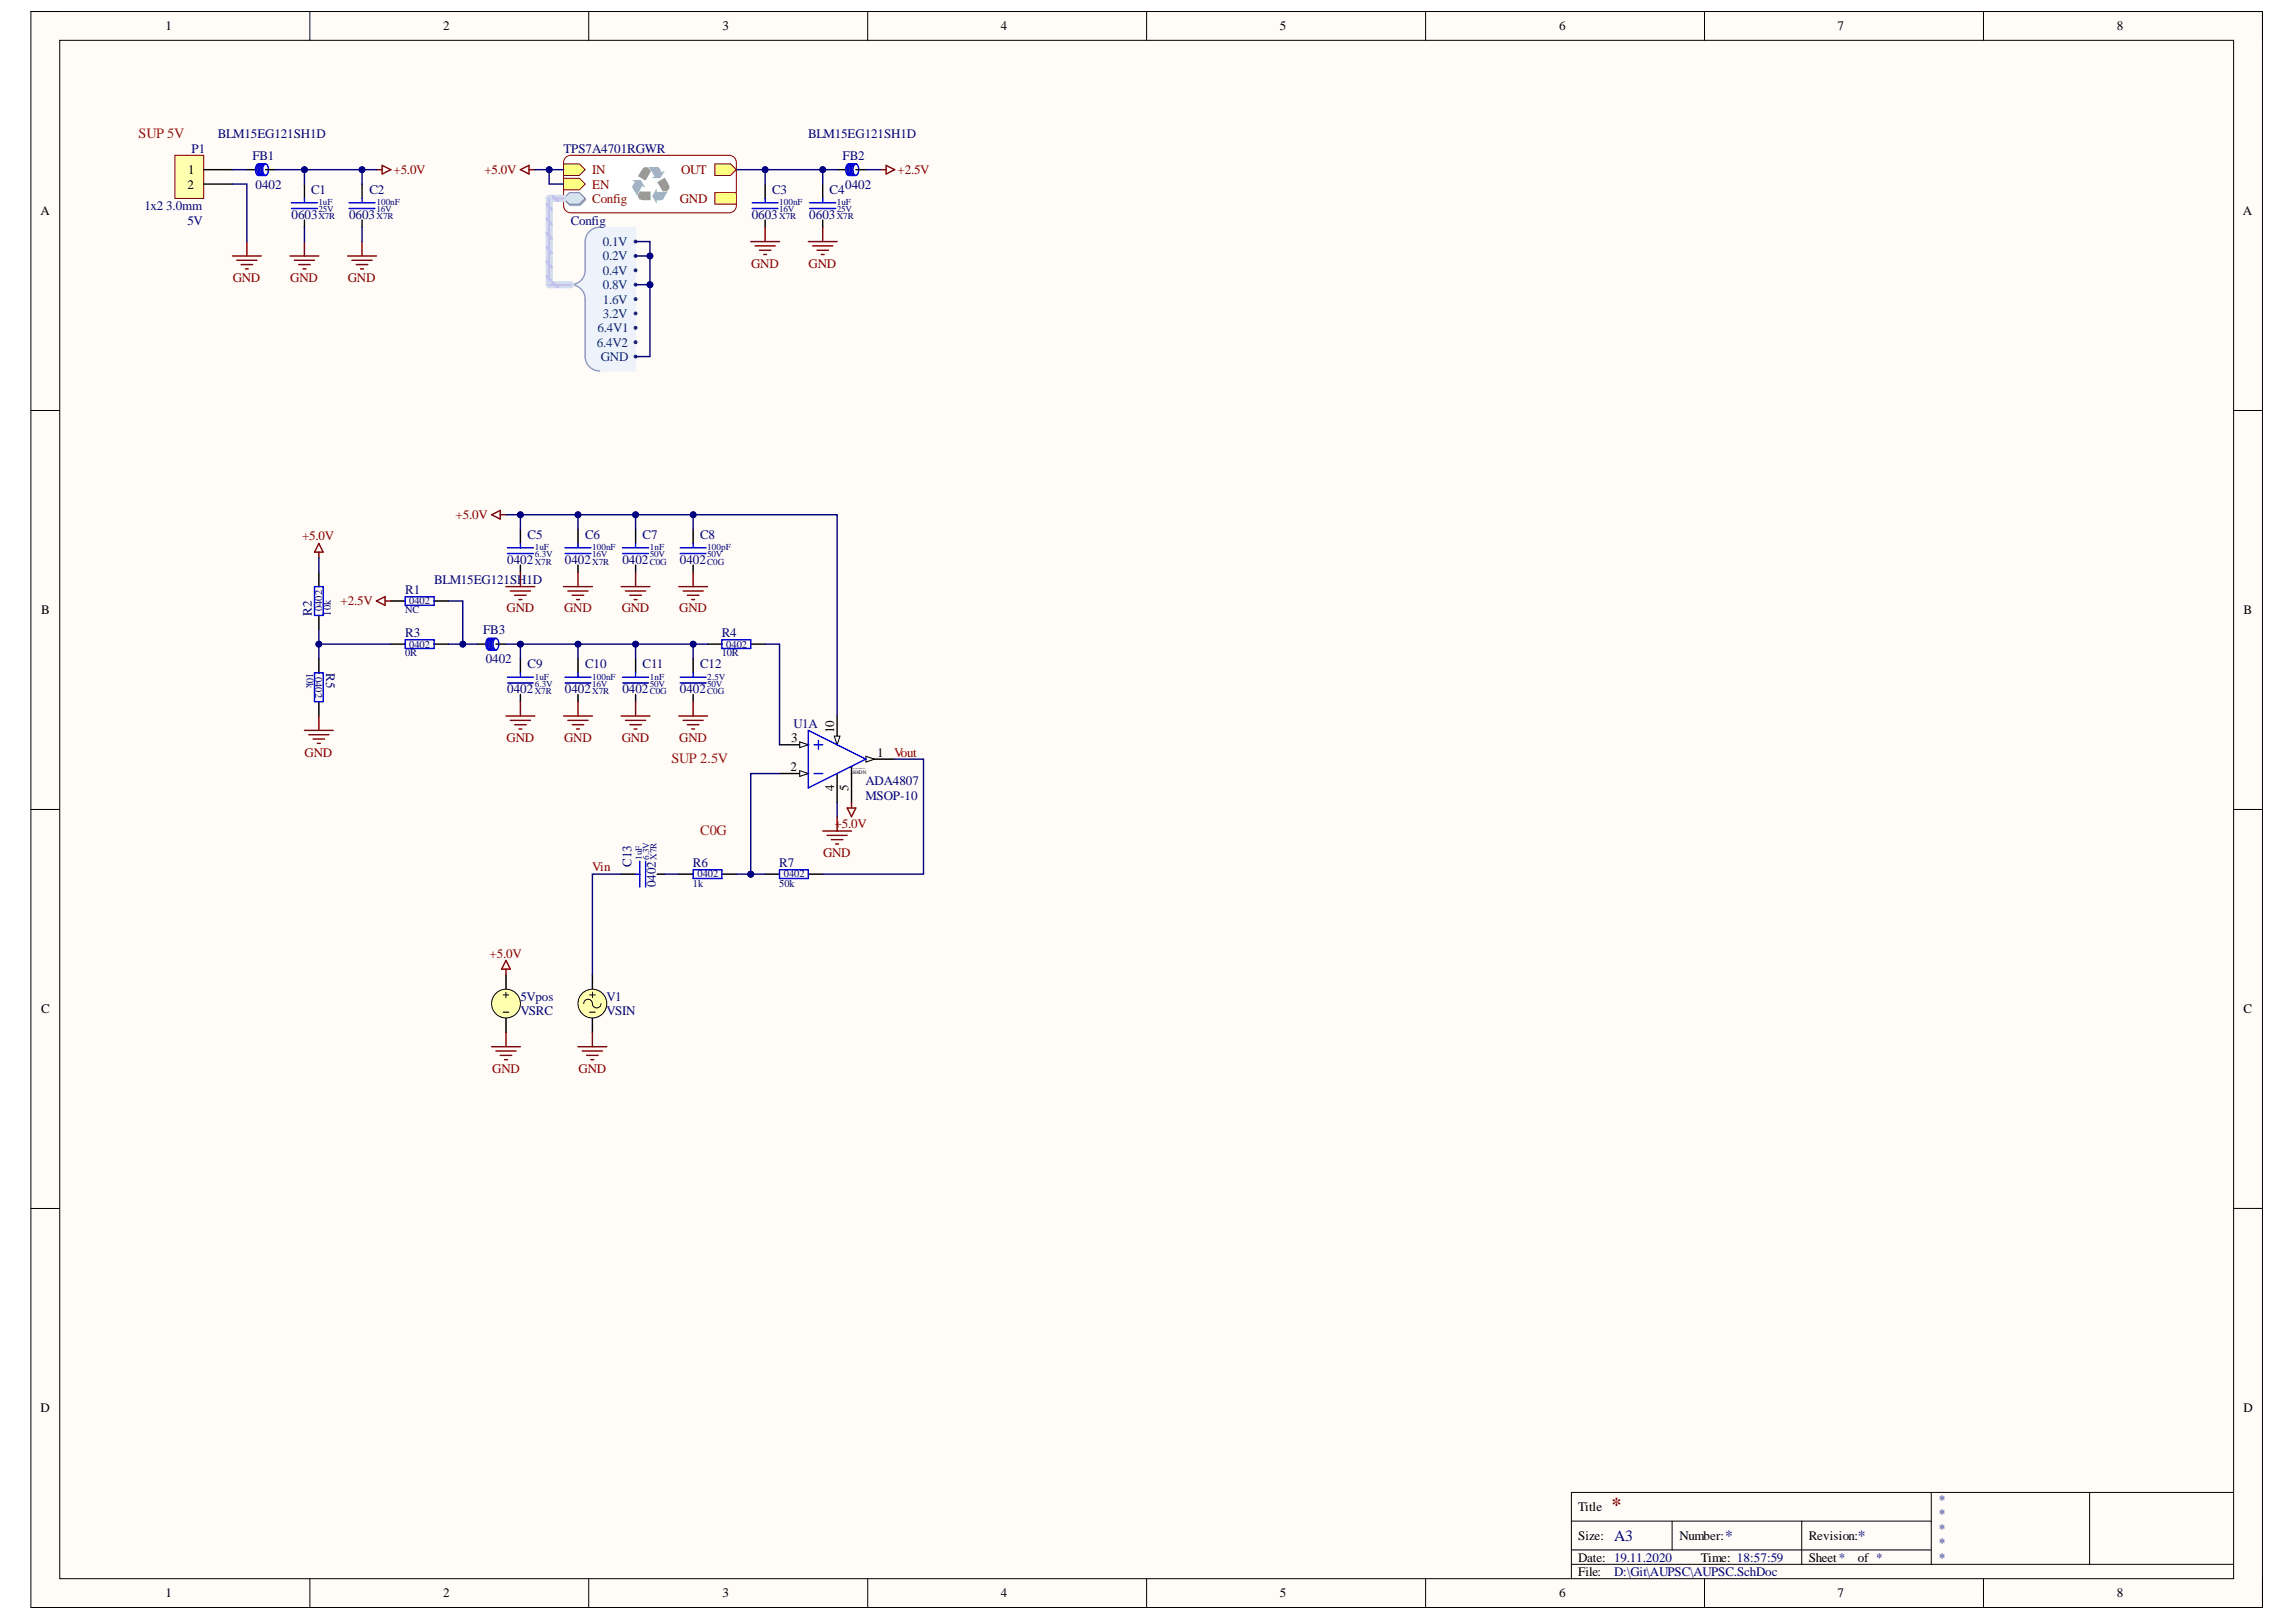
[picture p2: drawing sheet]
<svg xmlns="http://www.w3.org/2000/svg" width="297mm" height="210mm" viewBox="0 0 297 210" stroke-linecap="round" stroke-linejoin="round" font-family="sans-serif">
<defs><g id="words">
<text font-size="2.5" fill="#800000" x="208.5" y="195.6">*</text>
<g font-size="2" fill="#000080">
<text x="208.8" y="199.4">A3</text>
<text x="223.2" y="199.4">*</text>
<text x="240.4" y="199.4">*</text>
</g>
<g font-size="1.9" fill="#f00">
<text x="17.9" y="17.8">SUP 5V</text>
<text x="86.9" y="98.8">SUP 2.5V</text>
<text x="90.6" y="108">C0G</text>
</g>
<g font-size="1.7">
<text x="21.4" y="3.9">1</text>
<text x="57.3" y="3.9">2</text>
<text x="93.5" y="3.9">3</text>
<text x="129.5" y="3.9">4</text>
<text x="165.6" y="3.9">5</text>
<text x="201.7" y="3.9">6</text>
<text x="237.7" y="3.9">7</text>
<text x="273.9" y="3.9">8</text>
<text x="24.4" y="22.5">1</text>
<text x="5.2" y="27.9">A</text>
<text x="24.3" y="24.4">2</text>
<text x="290.2" y="27.9">A</text>
<text x="5.3" y="79.5">B</text>
<text x="290.3" y="79.5">B</text>
<text x="107.9" y="94.9" transform="rotate(-90 107.9 94.9)">10</text>
<text x="102.2" y="99.8">2</text>
<text x="102.3" y="96.1">3</text>
<text x="113.5" y="97.9">1</text>
<text x="107.9" y="102.4" transform="rotate(-90 107.9 102.4)">4</text>
<text x="109.8" y="102.3" transform="rotate(-90 109.8 102.3)">5</text>
<text x="5.3" y="131.1">C</text>
<text x="290.3" y="131.1">C</text>
<text x="5.2" y="182.7">D</text>
<text x="290.3" y="182.7">D</text>
<text x="204.2" y="195.6">Title</text>
<text x="204.2" y="199.3">Size:</text>
<text x="204.2" y="202.1">Date: 19.11.2020</text>
<text x="204.2" y="203.9">File:</text>
<text x="217.3" y="199.3">Number:</text>
<text x="220.1" y="202.1">Time: 18:57:59</text>
<text x="234" y="199.3">Revision:</text>
<text x="234" y="202.1">Sheet*</text>
<text x="240.4" y="202.1">of *</text>
<text x="21.4" y="206.7">1</text>
<text x="57.3" y="206.7">2</text>
<text x="93.5" y="206.7">3</text>
<text x="129.5" y="206.7">4</text>
<text x="165.6" y="206.7">5</text>
<text x="201.7" y="206.7">6</text>
<text x="237.7" y="206.7">7</text>
<text x="273.9" y="206.7">8</text>
</g>
<g font-size="1.7" fill="#000080">
<text x="28.2" y="17.9">BLM15EG121SH1D</text>
<text x="104.5" y="17.9">BLM15EG121SH1D</text>
<text x="24.8" y="19.8">P1</text>
<text x="32.6" y="20.7">FB1</text>
<text x="72.9" y="19.8">TPS7A4701RGWR</text>
<text x="109" y="20.7">FB2</text>
<text x="18.7" y="27.2">1x2 3.0mm</text>
<text x="24.3" y="29.1">5V</text>
<text x="33.1" y="24.4">0402</text>
<text x="37.7" y="28.3">0603</text>
<text x="40.3" y="25.2">C1</text>
<text x="45.2" y="28.3">0603</text>
<text x="47.8" y="25.2">C2</text>
<text x="73.8" y="29.1">Config</text>
<text x="97.3" y="28.3">0603</text>
<text x="99.9" y="25.2">C3</text>
<text x="104.7" y="28.3">0603</text>
<text x="107.3" y="25.2">C4</text>
<text x="109.4" y="24.4">0402</text>
<text x="68.3" y="69.8">C5</text>
<text x="75.7" y="69.8">C6</text>
<text x="83.1" y="69.8">C7</text>
<text x="90.6" y="69.8">C8</text>
<text x="52.4" y="76.9">R1</text>
<text x="56.2" y="75.5">BLM15EG121SH1D</text>
<text x="65.6" y="73">0402</text>
<text x="73.1" y="73">0402</text>
<text x="80.5" y="73">0402</text>
<text x="88" y="73">0402</text>
<text x="40.3" y="79.7" transform="rotate(-90 40.3 79.7)">R2</text>
<text x="52.4" y="82.4">R3</text>
<text x="62.5" y="82">FB3</text>
<text x="93.4" y="82.4">R4</text>
<text x="42.2" y="87.1" transform="rotate(90 42.2 87.1)">R5</text>
<text x="62.8" y="85.7">0402</text>
<text x="65.6" y="89.7">0402</text>
<text x="68.3" y="86.5">C9</text>
<text x="73.1" y="89.7">0402</text>
<text x="75.7" y="86.5">C10</text>
<text x="80.5" y="89.7">0402</text>
<text x="83.1" y="86.5">C11</text>
<text x="88" y="89.7">0402</text>
<text x="90.6" y="86.5">C12</text>
<text x="102.7" y="94.2">U1A</text>
<text x="112" y="101.6">ADA4807</text>
<text x="112" y="103.5">MSOP-10</text>
<text x="81.7" y="112.2" transform="rotate(-90 81.7 112.2)">C13</text>
<text x="89.6" y="112.2">R6</text>
<text x="100.8" y="112.2">R7</text>
<text x="84.8" y="114.8" transform="rotate(-90 84.8 114.8)">0402</text>
<text x="67.3" y="129.5">5Vpos</text>
<text x="67.3" y="131.4">VSRC</text>
<text x="78.5" y="129.5">V1</text>
<text x="78.5" y="131.4">VSIN</text>
<text x="250.8" y="194.6">*</text>
<text x="250.8" y="196.5">*</text>
<text x="208.8" y="203.9">D:\Git\AUPSC\AUPSC.SchDoc</text>
<text x="250.8" y="198.4">*</text>
<text x="250.8" y="200.2">*</text>
<text x="250.8" y="202.1">*</text>
</g>
<g font-size="1.7" fill="#800000">
<text x="50.9" y="22.5">+5.0V</text>
<text x="62.7" y="22.5">+5.0V</text>
<text x="76.6" y="22.5">IN</text>
<text x="88.1" y="22.5">OUT</text>
<text x="116.1" y="22.5">+2.5V</text>
<text x="76.6" y="24.4">EN</text>
<text x="76.6" y="26.3">Config</text>
<text x="88" y="26.3">GND</text>
<text x="97.2" y="34.6">GND</text>
<text x="104.6" y="34.6">GND</text>
<text x="30.1" y="36.5">GND</text>
<text x="37.6" y="36.5">GND</text>
<text x="45" y="36.5">GND</text>
<text x="39.1" y="69.9">+5.0V</text>
<text x="58.9" y="67.2">+5.0V</text>
<text x="44.1" y="78.3">+2.5V</text>
<text x="65.5" y="79.2">GND</text>
<text x="73" y="79.2">GND</text>
<text x="80.4" y="79.2">GND</text>
<text x="87.9" y="79.2">GND</text>
<text x="39.4" y="97.9">GND</text>
<text x="65.5" y="96.1">GND</text>
<text x="73" y="96.1">GND</text>
<text x="80.4" y="96.1">GND</text>
<text x="87.9" y="96.1">GND</text>
<text x="115.7" y="97.9">Vout</text>
<text x="108" y="107.2">+5.0V</text>
<text x="76.6" y="112.8">Vin</text>
<text x="106.5" y="110.9">GND</text>
<text x="63.3" y="123.9">+5.0V</text>
<text x="63.7" y="138.8">GND</text>
<text x="74.8" y="138.8">GND</text>
</g>
<g font-size="1.7" fill="#003a70">
<text x="78" y="31.8">0.1V</text>
<text x="78" y="33.7">0.2V</text>
<text x="78" y="35.6">0.4V</text>
<text x="78" y="37.4">0.8V</text>
<text x="78" y="39.3">1.6V</text>
<text x="78" y="41.1">3.2V</text>
<text x="77.2" y="44.9">6.4V2</text>
<text x="77.3" y="43">6.4V1</text>
<text x="77.7" y="46.7">GND</text>
</g>
<g font-size="1.4" fill="#000080">
<text x="52.4" y="79.3">NC</text>
<text x="52.9" y="83.8">0402</text>
<text x="52.9" y="78.2">0402</text>
<text x="94" y="83.8">0402</text>
<text x="52.4" y="84.9">0R</text>
<text x="93.4" y="84.9">10R</text>
<text x="90.2" y="113.5">0402</text>
<text x="101.4" y="113.5">0402</text>
<text x="89.6" y="114.7">1k</text>
<text x="100.8" y="114.7">50k</text>
</g>
<g font-size="1.3" fill="#000080">
<text x="41.7" y="79.1" transform="rotate(-90 41.7 79.1)">0402</text>
<text x="42.8" y="79.7" transform="rotate(-90 42.8 79.7)">10k</text>
<text x="39.7" y="87.1" transform="rotate(90 39.7 87.1)">10k</text>
<text x="40.8" y="87.6" transform="rotate(90 40.8 87.6)">0402</text>
</g>
<g font-size="1.2" fill="#000080">
<text x="41.2" y="28.4">X7R</text>
<text x="41.2" y="27.4">25V</text>
<text x="41.2" y="26.5">1uF</text>
<text x="48.7" y="28.4">X7R</text>
<text x="48.7" y="27.4">16V</text>
<text x="48.7" y="26.5">100nF</text>
<text x="100.8" y="28.4">X7R</text>
<text x="100.8" y="27.4">16V</text>
<text x="100.8" y="26.5">100nF</text>
<text x="108.3" y="28.4">X7R</text>
<text x="108.3" y="27.4">25V</text>
<text x="108.3" y="26.5">1uF</text>
<text x="69.2" y="71.2">1uF</text>
<text x="76.6" y="71.2">100nF</text>
<text x="84.1" y="71.2">1nF</text>
<text x="91.5" y="71.2">100pF</text>
<text x="69.2" y="73.1">X7R</text>
<text x="69.2" y="72.1">6.3V</text>
<text x="76.6" y="73.1">X7R</text>
<text x="76.6" y="72.1">16V</text>
<text x="84.1" y="73.1">C0G</text>
<text x="84.1" y="72.1">50V</text>
<text x="91.5" y="73.1">C0G</text>
<text x="91.5" y="72.1">50V</text>
<text x="69.2" y="89.8">X7R</text>
<text x="69.2" y="88.9">6.3V</text>
<text x="69.2" y="87.9">1uF</text>
<text x="76.6" y="89.8">X7R</text>
<text x="76.6" y="88.9">16V</text>
<text x="76.6" y="87.9">100nF</text>
<text x="84.1" y="89.8">C0G</text>
<text x="84.1" y="88.9">50V</text>
<text x="84.1" y="87.9">1nF</text>
<text x="91.5" y="89.8">C0G</text>
<text x="91.5" y="88.9">50V</text>
<text x="91.5" y="87.9">2.5V</text>
<text x="83.1" y="111.3" transform="rotate(-90 83.1 111.3)">1uF</text>
<text x="84" y="111.3" transform="rotate(-90 84 111.3)">6.3V</text>
<text x="84.9" y="111.3" transform="rotate(-90 84.9 111.3)">X7R</text>
</g>
<g font-size=".7">
<text x="110.3" y="99.4">_____</text>
<text x="110.3" y="100.1">SHDN</text>
</g>
</g></defs>
<path d="M4 1.5h288.7v206.5h-288.7z" fill-rule="evenodd" fill="#fffcf8"/>
<path d="M4 1.5h288.7v206.5h-288.7z" fill="none" stroke="#000" stroke-width=".13"/>
<path d="M7.7 5.2h281.3v199.1h-281.3z" fill-rule="evenodd" fill="#fffcf8"/>
<g fill="none" stroke="#000" stroke-width=".13">
<path d="M4 1.5h3.7M7.7 5.2h281.3v199.1h-281.3zM40.1 1.5v3.7M76.2 1.5v3.7M112.3 1.5v3.7M148.3 1.5v3.7M184.4 1.5v3.7M220.5 1.5v3.7M256.6 1.5v3.7M289 1.5h3.7v3.7M4 53.1h3.7M289 53.1h3.7"/>
<path d="M4 104.8h3.7M289 104.8h3.7M4 156.4h3.7M289 156.4h3.7M203.3 196.9h46.6M216.3 196.9v3.7M233.1 196.9v5.5M249.9 193.1v9.3M270.3 193.1v9.3M289 193.1h-85.7v11.2M40.1 204.3v3.7M76.2 204.3v3.7"/>
<path d="M112.3 204.3v3.7M148.3 204.3v3.7M184.4 204.3v3.7M203.3 202.4h85.7M203.3 200.6h46.6M220.5 204.3v3.7M256.6 204.3v3.7M292.7 204.3v3.7"/>
</g>
<path d="M100.8 96.4h3.8" fill="none" stroke="#000" stroke-width=".19"/>
<path d="M103.5 96l1.1 .4-1.1 .4z" fill="#f8fcff"/>
<path d="M103.5 96l1.1 .4-1.1 .4z" fill="none" stroke="#000" stroke-width=".13"/>
<path d="M100.8 100.1h3.8" fill="none" stroke="#000" stroke-width=".19"/>
<path d="M103.5 99.7l1.1 .4-1.1 .4z" fill="#f8fcff"/>
<path d="M103.5 99.7l1.1 .4-1.1 .4z" fill="none" stroke="#000" stroke-width=".13"/>
<path d="M112 98.2h3.8" fill="none" stroke="#000" stroke-width=".19"/>
<path d="M112 97.9l1.1 .3-1.1 .4z" fill="#f8fcff"/>
<path d="M112 97.9l1.1 .3-1.1 .4z" fill="none" stroke="#000" stroke-width=".13"/>
<path d="M105.3 96.4h1.1M105.9 95.8v1.1M105.3 100.1h1.1" fill="none" stroke="#00f" stroke-width=".19"/>
<path d="M108.3 92.7v3.7" fill="none" stroke="#000" stroke-width=".19"/>
<path d="M107.9 95.3h.8l-.4 1.1z" fill="#f8fcff"/>
<path d="M107.9 95.3h.8l-.4 1.1z" fill="none" stroke="#000" stroke-width=".13"/>
<path d="M110.2 99.2v4.6M108.3 100.1v3.7M65.5 126.2v1.8M65.5 131.7v1.9" fill="none" stroke="#000" stroke-width=".19"/>
<path d="M104.6 94.5l7.4 3.7-7.4 3.8z" fill="none" stroke="#00f" stroke-width=".19"/>
<circle cx="65.5" cy="129.9" r="1.86" fill="#ffffb0"/>
<g fill="none" stroke="#000" stroke-width=".13">
<path d="M65.1 128.8h.7M65.1 131h.7M65.5 128.4v.7"/>
<circle cx="65.5" cy="129.9" r="1.86"/>
</g>
<path d="M106.4 107.5h3.8M107 108.1h2.6M107.6 108.7h1.4M108.1 109.2h.4M108.3 105.7v1.8M63.6 135.5h3.7M64.2 136h2.6M64.7 136.6h1.5M65.3 137.1h.4M65.5 133.6v1.9" fill="none" stroke="#800000" stroke-width=".19"/>
<path d="M76.6 126.2v1.8M76.6 131.7v1.9" fill="none" stroke="#000" stroke-width=".19"/>
<circle cx="76.6" cy="129.9" r="1.86" fill="#ffffb0"/>
<g fill="none" stroke="#000" stroke-width=".13">
<path d="M75.5 129.9a.56 .56 0 0 1 .6-.6 .56 .56 0 0 1 .5 .6 .56 .56 0 0 0 .6 .5 .56 .56 0 0 0 .6-.5M76.3 128.8h.7M76.3 131h.7M76.6 128.4v.7"/>
<circle cx="76.6" cy="129.9" r="1.86"/>
</g>
<path d="M74.8 135.5h3.7M75.3 136h2.6M75.9 136.6h1.5M76.4 137.1h.4M76.6 133.6v1.9" fill="none" stroke="#800000" stroke-width=".19"/>
<path d="M73.2 20.4l.3-.2 .3-.1h20.5a.93 .93 0 0 1 1 .9v5.6a.93 .93 0 0 1-1 .9h-20.5a.93 .93 0 0 1-.9-.9v-5.6l.1-.3z" fill="#fff"/>
<path d="M73.2 20.4l.3-.2 .3-.1h20.5a.93 .93 0 0 1 1 .9v5.6a.93 .93 0 0 1-1 .9h-20.5a.93 .93 0 0 1-.9-.9v-5.6l.1-.3z" fill="none" stroke="#800000" stroke-width=".13"/>
<path d="M83.8 21.6h1.3l.3 .2 .2 .5 .4-.2-.6 1h-1.1l.4-.3-.7-1z" fill="#82d79a"/>
<path d="M83.2 21.8a.62 .62 0 0 1 1 .4l-.7 1.2-1-.6z" fill="#82bc95"/>
<path d="M84.9 24.4v.4h1.2l.3-.1-.6 1.1-.8 .1v.5l-.6-1z" fill="#82d79a"/>
<path d="M85 23.6l1-.6a2.16 2.16 0 0 1 .6 1.3l-.2 .3-.7 .2z" fill="#82bc95"/>
<path d="M81.8 23.3h1.1l.6 1-.4-.2-.6 .9v.4l-.7-1.1 .1-.3 .2-.5z" fill="#82d79a"/>
<path d="M82.8 24.8h1.4v1.1h-1.1a.62 .62 0 0 1-.6-.4 .62 .62 0 0 1 .3-.7z" fill="#82bc95"/>
<path d="M72.9 21.2h2.1l.7 .8-.7 .7h-2.1z" fill-rule="evenodd" fill="#ffff80"/>
<path d="M72.9 21.2h2.1l.7 .8-.7 .7h-2.1z" fill="none" stroke="#800000" stroke-width=".13"/>
<path d="M72.9 23.1h2.1l.7 .7-.7 .8h-2.1z" fill-rule="evenodd" fill="#ffff80"/>
<path d="M72.9 23.1h2.1l.7 .7-.7 .8h-2.1z" fill="none" stroke="#800000" stroke-width=".13"/>
<path d="M73 25.9l.7-.8h1.4l.7 .8-.7 .7h-1.4z" fill-rule="evenodd" fill="#bac0ca"/>
<path d="M73 25.9l.7-.8h1.4l.7 .8-.7 .7h-1.4z" fill="none" stroke="#a6acb6" stroke-width=".13"/>
<path d="M72.9 25.7l.8-.8h1.3l.7 .8-.7 .7h-1.3z" fill-rule="evenodd" fill="#d5e4ff"/>
<path d="M72.9 25.7l.8-.8h1.3l.7 .8-.7 .7h-1.3z" fill="none" stroke="#71809b" stroke-width=".13"/>
<path d="M92.5 21.2h2l.8 .8-.8 .7h-2z" fill-rule="evenodd" fill="#ffff80"/>
<path d="M92.5 21.2h2l.8 .8-.8 .7h-2z" fill="none" stroke="#800000" stroke-width=".13"/>
<path d="M92.5 24.9h2.8v1.5h-2.8z" fill-rule="evenodd" fill="#ffff80"/>
<path d="M92.5 24.9h2.8v1.5h-2.8z" fill="none" stroke="#800000" stroke-width=".13"/>
<path d="M75.9 30.3l.7-.7 1-.2h4.6v18.6h-4.6l-1-.2-.7-.7-.2-1v-7.9l-.5-.7-.9-.7 .9-.6 .5-.8v-4.1z" fill-rule="evenodd" fill="#edf2fb"/>
<path d="M75.9 30.3l.7-.7 1-.2h4.6v18.6h-4.6l-1-.2-.7-.7-.2-1v-7.9l-.5-.7-.9-.7 .9-.6 .5-.8v-4.1z" fill="none" stroke="#edf2fb" stroke-width=".13"/>
<path d="M77.6 29.4a1.86 1.86 0 0 0-1.9 1.9v3.7a1.86 1.86 0 0 1-1.9 1.8 1.86 1.86 0 0 1 1.9 1.9v7.4a1.86 1.86 0 0 0 1.9 1.9" fill="none" stroke="#8f9ec9" stroke-width=".19"/>
<circle cx="82.2" cy="31.3" r=".19" fill="#003a70"/>
<circle cx="82.2" cy="31.3" r=".19" fill="none" stroke="#003a70" stroke-width=".13"/>
<circle cx="82.2" cy="33.1" r=".19" fill="#003a70"/>
<circle cx="82.2" cy="33.1" r=".19" fill="none" stroke="#003a70" stroke-width=".13"/>
<circle cx="82.2" cy="35" r=".19" fill="#003a70"/>
<circle cx="82.2" cy="35" r=".19" fill="none" stroke="#003a70" stroke-width=".13"/>
<circle cx="82.2" cy="36.8" r=".19" fill="#003a70"/>
<circle cx="82.2" cy="36.8" r=".19" fill="none" stroke="#003a70" stroke-width=".13"/>
<circle cx="82.2" cy="38.7" r=".19" fill="#003a70"/>
<circle cx="82.2" cy="38.7" r=".19" fill="none" stroke="#003a70" stroke-width=".13"/>
<circle cx="82.2" cy="40.6" r=".19" fill="#003a70"/>
<circle cx="82.2" cy="40.6" r=".19" fill="none" stroke="#003a70" stroke-width=".13"/>
<circle cx="82.2" cy="42.4" r=".19" fill="#003a70"/>
<circle cx="82.2" cy="42.4" r=".19" fill="none" stroke="#003a70" stroke-width=".13"/>
<circle cx="82.2" cy="44.3" r=".19" fill="#003a70"/>
<circle cx="82.2" cy="44.3" r=".19" fill="none" stroke="#003a70" stroke-width=".13"/>
<circle cx="82.2" cy="46.1" r=".19" fill="#003a70"/>
<circle cx="82.2" cy="46.1" r=".19" fill="none" stroke="#003a70" stroke-width=".13"/>
<path d="M22.6 20.1h3.8v5.6h-3.8z" fill-rule="evenodd" fill="#ffffb0"/>
<path d="M22.6 20.1h3.8v5.6h-3.8z" fill="none" stroke="#800000" stroke-width=".13"/>
<g fill="none" stroke="#000" stroke-width=".19">
<path d="M26.4 22h3.7M26.4 23.8h3.7M31.9 22h1.2M34.4 22h1.3M39.4 23.8v1.9M39.4 28.5v.9M46.8 23.8v1.9M46.8 28.5v.9M99 23.8v1.9M99 28.5v.9M106.4 23.8v1.9M106.4 28.5v.9"/>
<path d="M108.3 22h1.1M110.7 22h1.3M41.3 74.1v1.8M41.3 79.6v1.9M50.6 77.8h1.8M56.2 77.8h1.8M67.3 68.5v1.8M67.3 73.1v1M74.8 68.5v1.8M74.8 73.1v1M82.2 68.5v1.8M82.2 73.1v1"/>
<path d="M89.7 68.5v1.8M89.7 73.1v1M41.3 85.2v1.9M41.3 90.8v1.9M50.6 83.4h1.8M56.2 83.4h1.8M61.7 83.4h1.2M64.2 83.4h1.3M67.3 85.2v1.9M67.3 89.9v.9M74.8 85.2v1.9M74.8 89.9v.9"/>
<path d="M82.2 85.2v1.9M82.2 89.9v.9M89.7 85.2v1.9M89.7 89.9v.9M91.5 83.4h1.9M97.1 83.4h1.9M80.4 113.1h1.8M85 113.1h.9M87.8 113.1h1.9M93.4 113.1h1.9M99 113.1h1.8M104.6 113.1h1.8"/>
</g>
<g fill="none" stroke="#800000" stroke-width=".19">
<path d="M30.1 33.1h3.7M30.6 33.7h2.6M31.2 34.2h1.5M31.8 34.8h.3M31.9 31.3v1.8M37.5 33.1h3.8M38.1 33.7h2.6M38.6 34.2h1.5M39.2 34.8h.4M39.4 31.3v1.8M45 33.1h3.7M45.5 33.7h2.6"/>
<path d="M46.1 34.2h1.5M46.6 34.8h.4M46.8 31.3v1.8M48.7 22h.7M49.4 21.4l1.2 .6-1.2 .5zM67.3 22l1.1-.6v1.1zM68.4 22h.8M97.1 31.3h3.7M97.7 31.8h2.6M98.2 32.4h1.5M98.8 32.9h.4M99 29.4v1.9"/>
<path d="M104.6 31.3h3.7M105.1 31.8h2.6M105.7 32.4h1.5M106.3 32.9h.3M106.4 29.4v1.9M113.9 22h.7M114.6 21.4l1.2 .6-1.2 .5zM41.3 71.4v.8M41.3 70.3l.5 1.1h-1.1zM48.7 77.8l1.1-.6v1.1zM49.8 77.8h.8M63.6 66.6l1.1-.5v1.1z"/>
<path d="M64.7 66.6h.8M65.5 75.9h3.7M66 76.5h2.6M66.6 77h1.5M67.1 77.6h.4M67.3 74.1v1.8M72.9 75.9h3.7M73.5 76.5h2.6M74 77h1.5M74.6 77.6h.4M74.8 74.1v1.8M80.4 75.9h3.7"/>
<path d="M80.9 76.5h2.6M81.5 77h1.5M82 77.6h.4M82.2 74.1v1.8M87.8 75.9h3.7M88.4 76.5h2.6M88.9 77h1.5M89.5 77.6h.4M89.7 74.1v1.8M39.4 94.5h3.7M39.9 95.1h2.7M40.5 95.6h1.5"/>
<path d="M41.1 96.2h.3M41.3 92.7v1.8M65.5 92.7h3.7M66 93.2h2.6M66.6 93.8h1.5M67.1 94.3h.4M67.3 90.8v1.9M72.9 92.7h3.7M73.5 93.2h2.6M74 93.8h1.5M74.6 94.3h.4M74.8 90.8v1.9"/>
<path d="M80.4 92.7h3.7M80.9 93.2h2.6M81.5 93.8h1.5M82 94.3h.4M82.2 90.8v1.9M87.8 92.7h3.7M88.4 93.2h2.6M88.9 93.8h1.5M89.5 94.3h.4M89.7 90.8v1.9M65.5 124.3l.5 1.1h-1.1zM65.5 125.4v.8"/>
</g>
<g fill="none" stroke="#00f" stroke-width=".19">
<path d="M33.6 21.2a.93 .93 0 0 0 0 1.5M33.8 21.2a.93 .93 0 0 0 0 1.5M34 21.2a.93 .93 0 0 0 0 1.5M34.2 21.2a.93 .93 0 0 0 0 1.5M34.4 21.2h-1a.93 .93 0 0 0 0 1.5h1M34.4 21.2a.93 .93 0 0 0 0 1.5M34.4 21.2a.93 .93 0 0 1 0 1.5M37.7 27h3.4M37.7 26.2h3.4M39.4 25.7v.5M45.2 27h3.3M45.2 26.2h3.3"/>
<path d="M46.8 25.7v.5M97.3 27h3.4M97.3 26.2h3.4M99 25.7v.5M104.8 27h3.3M104.8 26.2h3.3M106.4 25.7v.5M110 21.2a.93 .93 0 0 0 0 1.5M110.2 21.2a.93 .93 0 0 0 0 1.5M110.3 21.2a.93 .93 0 0 0 0 1.5M110.5 21.2a.93 .93 0 0 0 0 1.5M110.7 21.2h-.9a.93 .93 0 0 0 0 1.5h.9"/>
<path d="M110.7 21.2a.93 .93 0 0 0 0 1.5M110.7 21.2a.93 .93 0 0 1 0 1.5M40.7 75.9h1.1v3.7h-1.1zM52.4 77.2h3.8v1.1h-3.8zM65.7 71.6h3.3M65.7 70.9h3.3M67.3 70.3v.6M73.1 71.6h3.3M73.1 70.9h3.3M74.8 70.3v.6M80.5 71.6h3.4M80.5 70.9h3.4"/>
<path d="M82.2 70.3v.6M88 71.6h3.4M88 70.9h3.4M89.7 70.3v.6M40.7 87.1h1.1v3.7h-1.1zM52.4 82.8h3.8v1.1h-3.8zM63.4 82.6a.93 .93 0 0 0 0 1.5M63.6 82.6a.93 .93 0 0 0 0 1.5M63.8 82.6a.93 .93 0 0 0 0 1.5M64 82.6a.93 .93 0 0 0 0 1.5M64.2 82.6h-1a.93 .93 0 0 0 0 1.5h1M64.2 82.6a.93 .93 0 0 0 0 1.5"/>
<path d="M64.2 82.6a.93 .93 0 0 1 0 1.5M65.7 88.4h3.3M65.7 87.6h3.3M67.3 87.1v.5M73.1 88.4h3.3M73.1 87.6h3.3M74.8 87.1v.5M80.5 88.4h3.4M80.5 87.6h3.4M82.2 87.1v.5M88 88.4h3.4M88 87.6h3.4"/>
<path d="M89.7 87.1v.5M93.4 82.8h3.7v1.1h-3.7zM82.2 113.1h.6M82.8 111.5v3.3M83.5 111.5v3.3M89.7 112.6h3.7v1.1h-3.7zM100.8 112.6h3.8v1.1h-3.8z"/>
</g>
<path d="M72.9 25.7h-1.9v11.1h2.8" fill="none" stroke="#cbdaff" stroke-width=".93"/>
<path d="M70.7 35.7l.7 .8M70.7 33.9l.7 .7M70.7 32l.7 .8M70.7 30.1l.7 .8M70.7 28.3l.7 .7M70.7 26.4l.7 .8M71.4 25.4l.8 .6M71.4 36.5l.8 .7" fill="none" stroke="#adbce7" stroke-width=".28"/>
<path d="M72.9 25.7h-1.9v11.1h2.8" fill="none" stroke="#adbce7" stroke-width=".19"/>
<path d="M106.4 22v1.8" fill="none" stroke="#000080" stroke-width=".19"/>
<circle cx="106.4" cy="22" r=".37" fill="#000080"/>
<circle cx="106.4" cy="22" r=".37" fill="none" stroke="#000080" stroke-width=".13"/>
<path d="M30.1 23.8h1.8v7.5M30.1 22h1.8M35.7 22h3.7v1.8" fill="none" stroke="#000080" stroke-width=".19"/>
<circle cx="39.4" cy="22" r=".37" fill="#000080"/>
<circle cx="39.4" cy="22" r=".37" fill="none" stroke="#000080" stroke-width=".13"/>
<path d="M39.4 22h7.4v1.8" fill="none" stroke="#000080" stroke-width=".19"/>
<circle cx="39.4" cy="22" r=".37" fill="#000080"/>
<circle cx="39.4" cy="22" r=".37" fill="none" stroke="#000080" stroke-width=".13"/>
<circle cx="46.8" cy="22" r=".37" fill="#000080"/>
<circle cx="46.8" cy="22" r=".37" fill="none" stroke="#000080" stroke-width=".13"/>
<path d="M41.3 81.5v1.9h9.3" fill="none" stroke="#000080" stroke-width=".19"/>
<circle cx="41.2" cy="83.4" r=".37" fill="#000080"/>
<circle cx="41.2" cy="83.4" r=".37" fill="none" stroke="#000080" stroke-width=".13"/>
<path d="M46.8 22h1.9" fill="none" stroke="#000080" stroke-width=".19"/>
<circle cx="46.8" cy="22" r=".37" fill="#000080"/>
<circle cx="46.8" cy="22" r=".37" fill="none" stroke="#000080" stroke-width=".13"/>
<path d="M58 83.4h3.7" fill="none" stroke="#000080" stroke-width=".19"/>
<circle cx="59.9" cy="83.4" r=".37" fill="#000080"/>
<circle cx="59.9" cy="83.4" r=".37" fill="none" stroke="#000080" stroke-width=".13"/>
<path d="M58 77.8h1.9v5.6" fill="none" stroke="#000080" stroke-width=".19"/>
<circle cx="59.9" cy="83.4" r=".37" fill="#000080"/>
<circle cx="59.9" cy="83.4" r=".37" fill="none" stroke="#000080" stroke-width=".13"/>
<path d="M65.5 83.4h26" fill="none" stroke="#000080" stroke-width=".19"/>
<circle cx="67.3" cy="83.4" r=".37" fill="#000080"/>
<circle cx="67.3" cy="83.4" r=".37" fill="none" stroke="#000080" stroke-width=".13"/>
<circle cx="74.8" cy="83.4" r=".37" fill="#000080"/>
<circle cx="74.8" cy="83.4" r=".37" fill="none" stroke="#000080" stroke-width=".13"/>
<circle cx="82.2" cy="83.4" r=".37" fill="#000080"/>
<circle cx="82.2" cy="83.4" r=".37" fill="none" stroke="#000080" stroke-width=".13"/>
<circle cx="89.7" cy="83.4" r=".37" fill="#000080"/>
<circle cx="89.7" cy="83.4" r=".37" fill="none" stroke="#000080" stroke-width=".13"/>
<path d="M65.5 66.6h42.8v26.1" fill="none" stroke="#000080" stroke-width=".19"/>
<circle cx="67.3" cy="66.6" r=".37" fill="#000080"/>
<circle cx="67.3" cy="66.6" r=".37" fill="none" stroke="#000080" stroke-width=".13"/>
<circle cx="74.8" cy="66.6" r=".37" fill="#000080"/>
<circle cx="74.8" cy="66.6" r=".37" fill="none" stroke="#000080" stroke-width=".13"/>
<circle cx="82.2" cy="66.6" r=".37" fill="#000080"/>
<circle cx="82.2" cy="66.6" r=".37" fill="none" stroke="#000080" stroke-width=".13"/>
<circle cx="89.7" cy="66.6" r=".37" fill="#000080"/>
<circle cx="89.7" cy="66.6" r=".37" fill="none" stroke="#000080" stroke-width=".13"/>
<path d="M69.2 22h1.8v1.8h1.9" fill="none" stroke="#000080" stroke-width=".19"/>
<circle cx="71" cy="22" r=".37" fill="#000080"/>
<circle cx="71" cy="22" r=".37" fill="none" stroke="#000080" stroke-width=".13"/>
<path d="M71 22h1.9" fill="none" stroke="#000080" stroke-width=".19"/>
<circle cx="71" cy="22" r=".37" fill="#000080"/>
<circle cx="71" cy="22" r=".37" fill="none" stroke="#000080" stroke-width=".13"/>
<path d="M82.2 36.8h1.9v9.3h-1.9M80.4 113.1h-3.8v13.1" fill="none" stroke="#000080" stroke-width=".19"/>
<circle cx="84.1" cy="36.8" r=".37" fill="#000080"/>
<circle cx="84.1" cy="36.8" r=".37" fill="none" stroke="#000080" stroke-width=".13"/>
<path d="M82.2 33.1h1.9v3.7" fill="none" stroke="#000080" stroke-width=".19"/>
<circle cx="84.1" cy="33.1" r=".37" fill="#000080"/>
<circle cx="84.1" cy="33.1" r=".37" fill="none" stroke="#000080" stroke-width=".13"/>
<circle cx="84.1" cy="36.8" r=".37" fill="#000080"/>
<circle cx="84.1" cy="36.8" r=".37" fill="none" stroke="#000080" stroke-width=".13"/>
<path d="M82.2 31.3h1.9v1.8" fill="none" stroke="#000080" stroke-width=".19"/>
<circle cx="84.1" cy="33.1" r=".37" fill="#000080"/>
<circle cx="84.1" cy="33.1" r=".37" fill="none" stroke="#000080" stroke-width=".13"/>
<path d="M85.9 113.1h1.9M95.3 113.1h1.8" fill="none" stroke="#000080" stroke-width=".19"/>
<circle cx="97.1" cy="113.1" r=".37" fill="#000080"/>
<circle cx="97.1" cy="113.1" r=".37" fill="none" stroke="#000080" stroke-width=".13"/>
<path d="M95.3 22h13" fill="none" stroke="#000080" stroke-width=".19"/>
<circle cx="99" cy="22" r=".37" fill="#000080"/>
<circle cx="99" cy="22" r=".37" fill="none" stroke="#000080" stroke-width=".13"/>
<circle cx="106.4" cy="22" r=".37" fill="#000080"/>
<circle cx="106.4" cy="22" r=".37" fill="none" stroke="#000080" stroke-width=".13"/>
<path d="M97.1 113.1h1.9" fill="none" stroke="#000080" stroke-width=".19"/>
<circle cx="97.1" cy="113.1" r=".37" fill="#000080"/>
<circle cx="97.1" cy="113.1" r=".37" fill="none" stroke="#000080" stroke-width=".13"/>
<path d="M100.8 100.1h-3.7v13" fill="none" stroke="#000080" stroke-width=".19"/>
<circle cx="97.1" cy="113.1" r=".37" fill="#000080"/>
<circle cx="97.1" cy="113.1" r=".37" fill="none" stroke="#000080" stroke-width=".13"/>
<path d="M39.4 29.4v1.9M112 22h1.9M41.3 83.4v1.8M99 83.4h1.8v13M115.8 98.2h3.7v14.9h-13.1" fill="none" stroke="#000080" stroke-width=".19"/>
<circle cx="41.2" cy="83.4" r=".37" fill="#000080"/>
<circle cx="41.2" cy="83.4" r=".37" fill="none" stroke="#000080" stroke-width=".13"/>
<path d="M46.8 29.4v1.9M41.3 72.2v1.9M67.3 83.4v1.8" fill="none" stroke="#000080" stroke-width=".19"/>
<circle cx="67.3" cy="83.4" r=".37" fill="#000080"/>
<circle cx="67.3" cy="83.4" r=".37" fill="none" stroke="#000080" stroke-width=".13"/>
<path d="M67.3 66.6v1.9" fill="none" stroke="#000080" stroke-width=".19"/>
<circle cx="67.3" cy="66.6" r=".37" fill="#000080"/>
<circle cx="67.3" cy="66.6" r=".37" fill="none" stroke="#000080" stroke-width=".13"/>
<path d="M74.8 83.4v1.8" fill="none" stroke="#000080" stroke-width=".19"/>
<circle cx="74.8" cy="83.4" r=".37" fill="#000080"/>
<circle cx="74.8" cy="83.4" r=".37" fill="none" stroke="#000080" stroke-width=".13"/>
<path d="M74.8 66.6v1.9" fill="none" stroke="#000080" stroke-width=".19"/>
<circle cx="74.8" cy="66.6" r=".37" fill="#000080"/>
<circle cx="74.8" cy="66.6" r=".37" fill="none" stroke="#000080" stroke-width=".13"/>
<path d="M82.2 83.4v1.8" fill="none" stroke="#000080" stroke-width=".19"/>
<circle cx="82.2" cy="83.4" r=".37" fill="#000080"/>
<circle cx="82.2" cy="83.4" r=".37" fill="none" stroke="#000080" stroke-width=".13"/>
<path d="M82.2 66.6v1.9" fill="none" stroke="#000080" stroke-width=".19"/>
<circle cx="82.2" cy="66.6" r=".37" fill="#000080"/>
<circle cx="82.2" cy="66.6" r=".37" fill="none" stroke="#000080" stroke-width=".13"/>
<path d="M89.7 83.4v1.8" fill="none" stroke="#000080" stroke-width=".19"/>
<circle cx="89.7" cy="83.4" r=".37" fill="#000080"/>
<circle cx="89.7" cy="83.4" r=".37" fill="none" stroke="#000080" stroke-width=".13"/>
<path d="M89.7 66.6v1.9" fill="none" stroke="#000080" stroke-width=".19"/>
<circle cx="89.7" cy="66.6" r=".37" fill="#000080"/>
<circle cx="89.7" cy="66.6" r=".37" fill="none" stroke="#000080" stroke-width=".13"/>
<path d="M99 22v1.8" fill="none" stroke="#000080" stroke-width=".19"/>
<circle cx="99" cy="22" r=".37" fill="#000080"/>
<circle cx="99" cy="22" r=".37" fill="none" stroke="#000080" stroke-width=".13"/>
<path d="M108.3 103.8v1.9" fill="none" stroke="#000080" stroke-width=".19"/>
<path d="M109.6 104.6h1.1l-.5 1.1zM110.2 103.8v.8" fill="none" stroke="#800000" stroke-width=".19"/>
<use href="#words"/>
</svg>
